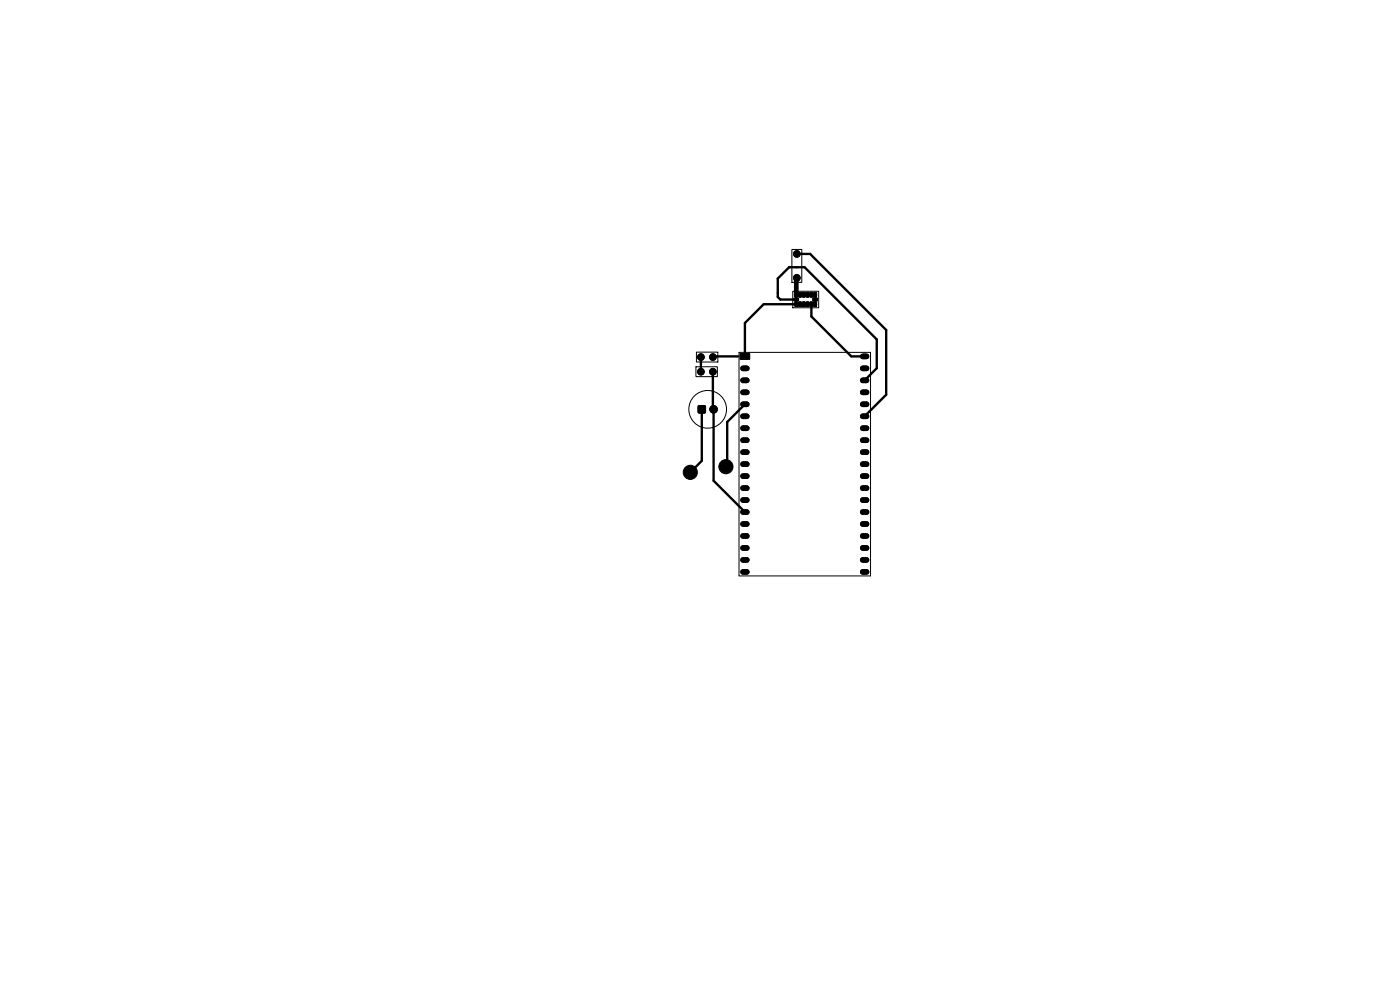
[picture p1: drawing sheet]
<svg xmlns="http://www.w3.org/2000/svg" width="297mm" height="210mm" viewBox="0 0 297 210" stroke-linecap="round" stroke-linejoin="round" font-family="sans-serif">
<g fill="none" stroke="#000" stroke-width=".21">
<path d="M168 52.9h2.1v7h-2.1zM169 58.9l-.1 .2M147.6 77.8h4.6v2.1h-4.6zM147.7 74.7h4.6v2.1h-4.6zM151.4 75.6l-.2 .1M156.8 74.7h27.9v47.5h-27.9zM168.2 61.8h5.5v3.5h-5.5zM169.1 62.3l-.2 .2M151.2 85.7h.1M151.2 86.7l.2 .1M154.3 98.7l-.3 .3"/>
<circle cx="150.1" cy="86.8" r="4"/>
</g>
<g fill="#000" stroke="#000" stroke-width=".21">
<path d="M157 75h2v1.2h-2zM168.5 63.3l.8-.1 .1 .5-.8 .1zM168.7 64.1l.5 .1-.1 .8-.5-.1zM168.7 62.1l.5 .1-.1 .8-.5-.1zM169.5 64.1l.5 .1-.1 .8-.5-.1zM169.5 62.1l.5 .1-.1 .8-.5-.1zM170.3 64.1l.5 .1-.1 .8-.5-.1zM170.3 62.1l.5 .1-.1 .8-.5-.1zM171.1 64.1l.5 .1-.1 .8-.5-.1zM171.1 62.1l.5 .1-.1 .8-.5-.1zM171.9 64.1l.5 .1-.1 .8-.5-.1zM171.9 62.1l.5 .1-.1 .8-.5-.1z"/>
<path d="M172.5 63.3l.8-.1 .1 .5-.8 .1zM172.7 64.1l.5 .1-.1 .8-.5-.1zM172.7 62.1l.5 .1-.1 .8-.5-.1zM148.2 86.1h1.4v1.5h-1.4z"/>
<circle cx="169" cy="58.9" r=".7"/>
<circle cx="169" cy="53.9" r=".7"/>
<circle cx="148.7" cy="75.7" r=".7"/>
<circle cx="148.7" cy="78.9" r=".7"/>
<circle cx="151.2" cy="75.7" r=".7"/>
<circle cx="151.2" cy="78.9" r=".7"/>
<circle cx="151.4" cy="86.8" r=".8"/>
<circle cx="154" cy="99" r="1.5"/>
<circle cx="146.4" cy="100.2" r="1.5"/>
</g>
<g fill="none" stroke="#000" stroke-width="1.2">
<path d="M157.6 78.1h.8M183 78.1h.8M183 75.6h.8M157.6 80.7h.8M157.6 83.2h.8M157.6 85.8h.8M157.6 88.3h.8M157.6 90.8h.8M157.6 93.4h.8M157.6 95.9h.8M157.6 98.5h.8M183 80.7h.8"/>
<path d="M183 83.2h.8M183 85.8h.8M183 88.3h.8M183 90.8h.8M183 93.4h.8M183 95.9h.8M183 98.5h.8M157.6 101h.8M157.6 103.5h.8M157.6 106.1h.8M157.6 108.6h.8M157.6 111.2h.8"/>
<path d="M157.6 113.7h.8M157.6 116.2h.8M157.6 118.8h.8M183 118.8h.8M183 101h.8M183 103.5h.8M183 106.1h.8M183 108.6h.8M183 111.2h.8M183 113.7h.8M183 116.2h.8M157.6 121.3h.8"/>
<path d="M183 121.3h.8"/>
</g>
<path d="M169 53.9h2.9l16.1 16.1v13.7l-4.6 4.6M148.7 75.7v3.2M151.2 78.9v7.8M151.4 75.6h5.2M168.9 63.5h-3.4l-.5-.5v-3.9l2.4-2.4h3.3l15.3 15.3v6.1l-2.6 2.6M168.9 64.5h-6.9l-4 4v7.1M172.1 64.5v2.6l8.5 8.5h2.8M148.9 86.8v11l-2.5 2.4M151.4 86.8v15.2l6.6 6.6M158 85.8l-3.7 3.7v9.2" fill="none" stroke="#000" stroke-width=".5"/>
<path d="M168.9 59.1v3.4" fill="none" stroke="#000" stroke-width="1"/>
</svg>
